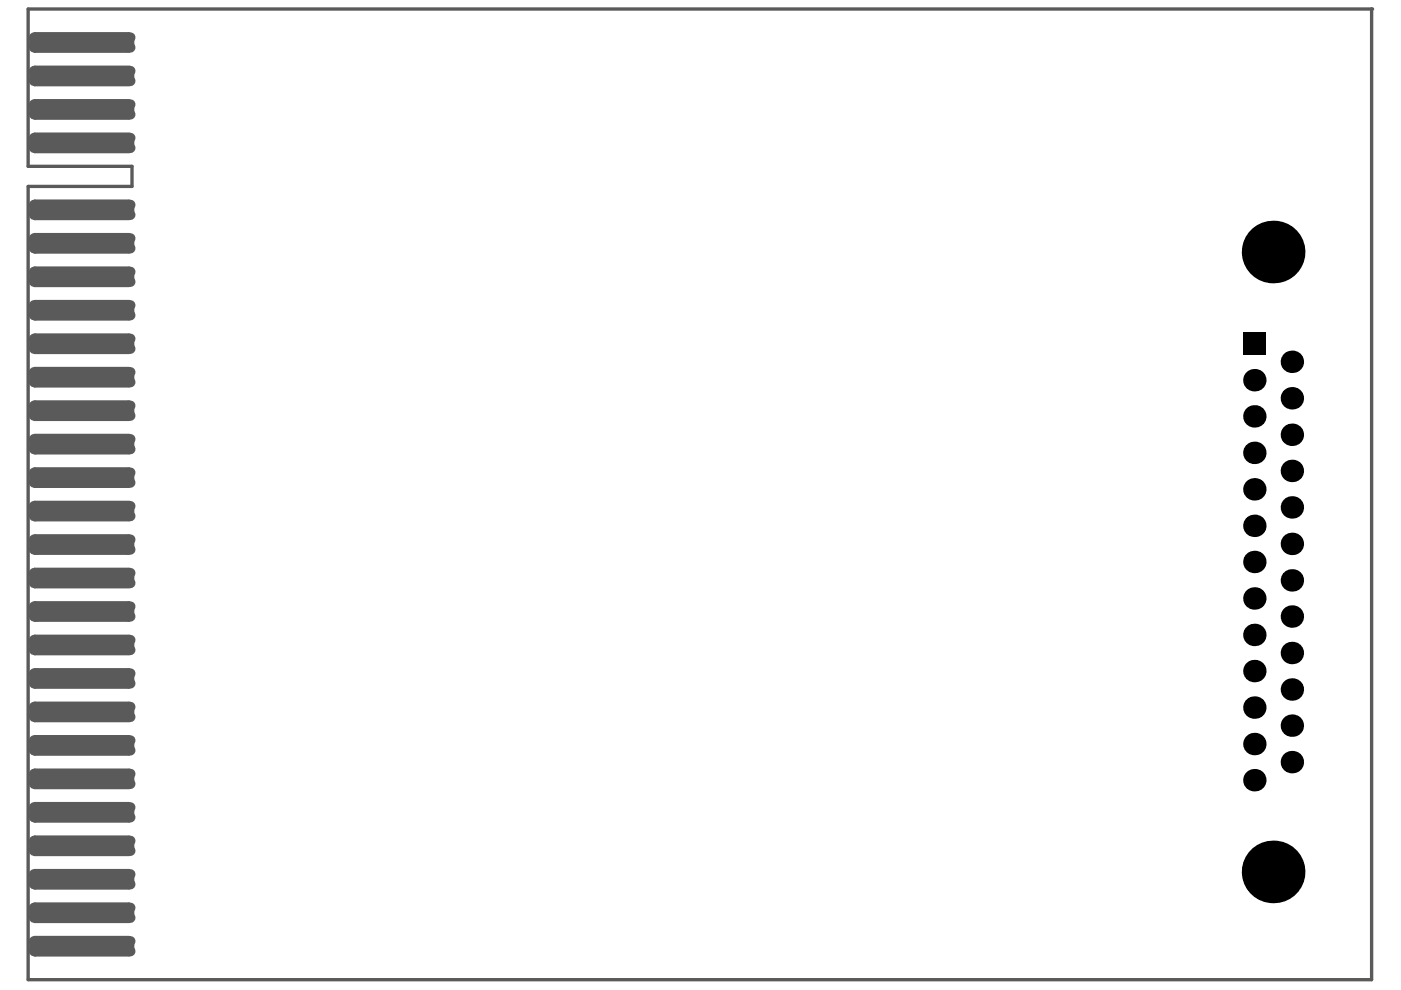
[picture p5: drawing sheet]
<svg xmlns="http://www.w3.org/2000/svg" width="297mm" height="210mm" viewBox="0 0 297 210" stroke-linecap="round" stroke-linejoin="round" font-family="sans-serif">
<circle cx="290.8" cy="1.9" r=".36" fill="#5a5a5a"/>
<path d="M6 1.9h284.8v205.8h-284.8v-168.2h22v-4.2h-22z" fill="none" stroke="#5a5a5a" stroke-width=".71"/>
<g fill="#000">
<circle cx="269.9" cy="53.4" r="6.6"/>
<circle cx="273.9" cy="76.7" r="2.38"/>
<circle cx="265.9" cy="88.3" r="2.38"/>
<circle cx="265.9" cy="96" r="2.38"/>
<circle cx="265.9" cy="80.6" r="2.38"/>
<circle cx="273.9" cy="92.2" r="2.38"/>
<circle cx="273.9" cy="84.4" r="2.38"/>
<circle cx="273.9" cy="99.8" r="2.38"/>
<circle cx="265.9" cy="111.5" r="2.38"/>
<circle cx="265.9" cy="119.1" r="2.38"/>
<circle cx="265.9" cy="103.7" r="2.38"/>
<circle cx="273.9" cy="115.3" r="2.38"/>
<circle cx="273.9" cy="107.6" r="2.38"/>
<circle cx="265.9" cy="134.6" r="2.38"/>
<circle cx="265.9" cy="126.9" r="2.38"/>
<circle cx="273.9" cy="130.7" r="2.38"/>
<circle cx="273.9" cy="138.5" r="2.38"/>
<circle cx="273.9" cy="123.1" r="2.38"/>
<circle cx="265.9" cy="142.3" r="2.38"/>
<circle cx="265.9" cy="157.8" r="2.38"/>
<circle cx="265.9" cy="150" r="2.38"/>
<circle cx="273.9" cy="153.9" r="2.38"/>
<circle cx="273.9" cy="146.2" r="2.38"/>
<circle cx="265.9" cy="165.4" r="2.38"/>
<circle cx="273.9" cy="161.6" r="2.38"/>
<circle cx="269.9" cy="184.9" r="6.6"/>
</g>
<path d="M263.6 70.5h4.7v4.7h-4.7z" fill-rule="evenodd" fill="#000"/>
<g fill="#5a5a5a">
<path d="M7.2 198.4h20.2l1.1 1.2v2.1l-1.1 1.1h-20.2l-1-1.1v-2.1z" fill-rule="evenodd"/>
<path d="M7.2 170h20.2l1.1 1.2v2.1l-1.1 1.1h-20.2l-1-1.1v-2.1z" fill-rule="evenodd"/>
<path d="M7.2 141.6h20.2l1.1 1.2v2.1l-1.1 1.1h-20.2l-1-1.1v-2.1z" fill-rule="evenodd"/>
<path d="M7.2 113.3h20.2l1.1 1.1v2.1l-1.1 1.2h-20.2l-1-1.2v-2.1z" fill-rule="evenodd"/>
<path d="M7.2 84.9h20.2l1.1 1.1v2.1l-1.1 1.2h-20.2l-1-1.2v-2.1z" fill-rule="evenodd"/>
<path d="M7.2 56.5h20.2l1.1 1.1v2.2l-1.1 1.1h-20.2l-1-1.1v-2.2z" fill-rule="evenodd"/>
<path d="M7.2 28.1h20.2l1.1 1.1v2.2l-1.1 1.1h-20.2l-1-1.1v-2.2z" fill-rule="evenodd"/>
<path d="M7.2 184.2h20.2l1.1 1.2v2.1l-1.1 1.1h-20.2l-1-1.1v-2.1z" fill-rule="evenodd"/>
<path d="M7.2 177.1h20.2l1.1 1.2v2.1l-1.1 1.1h-20.2l-1-1.1v-2.1z" fill-rule="evenodd"/>
<path d="M7.2 155.8h20.2l1.1 1.2v2.1l-1.1 1.1h-20.2l-1-1.1v-2.1z" fill-rule="evenodd"/>
<path d="M7.2 162.9h20.2l1.1 1.2v2.1l-1.1 1.1h-20.2l-1-1.1v-2.1z" fill-rule="evenodd"/>
<path d="M7.2 127.5h20.2l1.1 1.1v2.1l-1.1 1.2h-20.2l-1-1.2v-2.1z" fill-rule="evenodd"/>
<path d="M7.2 134.5h20.2l1.1 1.2v2.1l-1.1 1.1h-20.2l-1-1.1v-2.1z" fill-rule="evenodd"/>
<path d="M7.2 106.2h20.2l1.1 1.1v2.1l-1.1 1.2h-20.2l-1-1.2v-2.1z" fill-rule="evenodd"/>
<path d="M7.2 120.4h20.2l1.1 1.1v2.1l-1.1 1.2h-20.2l-1-1.2v-2.1z" fill-rule="evenodd"/>
<path d="M7.2 99.1h20.2l1.1 1.1v2.1l-1.1 1.2h-20.2l-1-1.2v-2.1z" fill-rule="evenodd"/>
<path d="M7.2 92h20.2l1.1 1.1v2.1l-1.1 1.2h-20.2l-1-1.2v-2.1z" fill-rule="evenodd"/>
<path d="M7.2 70.7h20.2l1.1 1.1v2.1l-1.1 1.2h-20.2l-1-1.2v-2.1z" fill-rule="evenodd"/>
<path d="M7.2 63.6h20.2l1.1 1.1v2.1l-1.1 1.2h-20.2l-1-1.2v-2.1z" fill-rule="evenodd"/>
<path d="M7.2 49.4h20.2l1.1 1.1v2.2l-1.1 1.1h-20.2l-1-1.1v-2.2z" fill-rule="evenodd"/>
<path d="M7.2 42.3h20.2l1.1 1.1v2.2l-1.1 1.1h-20.2l-1-1.1v-2.2z" fill-rule="evenodd"/>
<path d="M7.2 21h20.2l1.1 1.1v2.2l-1.1 1.1h-20.2l-1-1.1v-2.2z" fill-rule="evenodd"/>
<path d="M7.2 13.9h20.2l1.1 1.1v2.2l-1.1 1.1h-20.2l-1-1.1v-2.2z" fill-rule="evenodd"/>
<path d="M7.2 6.8h20.2l1.1 1.1v2.2l-1.1 1.1h-20.2l-1-1.1v-2.2z" fill-rule="evenodd"/>
<path d="M7.2 191.3h20.2l1.1 1.2v2.1l-1.1 1.1h-20.2l-1-1.1v-2.1z" fill-rule="evenodd"/>
<path d="M7.2 148.7h20.2l1.1 1.2v2.1l-1.1 1.1h-20.2l-1-1.1v-2.1z" fill-rule="evenodd"/>
<path d="M7.2 77.8h20.2l1.1 1.1v2.1l-1.1 1.2h-20.2l-1-1.2v-2.1z" fill-rule="evenodd"/>
</g>
<g fill="#5a5a5a">
<circle cx="7.2" cy="199.6" r="1.1"/>
<circle cx="7.2" cy="201.7" r="1.1"/>
<circle cx="27.4" cy="201.7" r="1.1"/>
<circle cx="27.4" cy="199.6" r="1.1"/>
<circle cx="7.2" cy="171.2" r="1.1"/>
<circle cx="7.2" cy="173.3" r="1.1"/>
<circle cx="27.4" cy="173.3" r="1.1"/>
<circle cx="27.4" cy="171.2" r="1.1"/>
<circle cx="7.2" cy="142.8" r="1.1"/>
<circle cx="7.2" cy="144.9" r="1.1"/>
<circle cx="27.4" cy="144.9" r="1.1"/>
<circle cx="27.4" cy="142.8" r="1.1"/>
<circle cx="7.2" cy="114.4" r="1.1"/>
<circle cx="7.2" cy="116.5" r="1.1"/>
<circle cx="27.4" cy="116.5" r="1.1"/>
<circle cx="27.4" cy="114.4" r="1.1"/>
<circle cx="7.2" cy="86" r="1.1"/>
<circle cx="7.2" cy="88.1" r="1.1"/>
<circle cx="27.4" cy="88.1" r="1.1"/>
<circle cx="27.4" cy="86" r="1.1"/>
<circle cx="7.2" cy="57.6" r="1.1"/>
<circle cx="7.2" cy="59.8" r="1.1"/>
<circle cx="27.4" cy="59.8" r="1.1"/>
<circle cx="27.4" cy="57.6" r="1.1"/>
<circle cx="7.2" cy="29.2" r="1.1"/>
<circle cx="7.2" cy="31.4" r="1.1"/>
<circle cx="27.4" cy="31.4" r="1.1"/>
<circle cx="27.4" cy="29.2" r="1.1"/>
<circle cx="7.2" cy="185.4" r="1.1"/>
<circle cx="7.2" cy="187.5" r="1.1"/>
<circle cx="27.4" cy="187.5" r="1.1"/>
<circle cx="27.4" cy="185.4" r="1.1"/>
<circle cx="7.2" cy="178.3" r="1.1"/>
<circle cx="7.2" cy="180.4" r="1.1"/>
<circle cx="27.4" cy="180.4" r="1.1"/>
<circle cx="27.4" cy="178.3" r="1.1"/>
<circle cx="7.2" cy="157" r="1.1"/>
<circle cx="7.2" cy="159.1" r="1.1"/>
<circle cx="27.4" cy="159.1" r="1.1"/>
<circle cx="27.4" cy="157" r="1.1"/>
<circle cx="7.2" cy="164.1" r="1.1"/>
<circle cx="7.2" cy="166.2" r="1.1"/>
<circle cx="27.4" cy="166.2" r="1.1"/>
<circle cx="27.4" cy="164.1" r="1.1"/>
<circle cx="7.2" cy="128.6" r="1.1"/>
<circle cx="7.2" cy="130.7" r="1.1"/>
<circle cx="27.4" cy="130.7" r="1.1"/>
<circle cx="27.4" cy="128.6" r="1.1"/>
<circle cx="7.2" cy="135.7" r="1.1"/>
<circle cx="7.2" cy="137.8" r="1.1"/>
<circle cx="27.4" cy="137.8" r="1.1"/>
<circle cx="27.4" cy="135.7" r="1.1"/>
<circle cx="7.2" cy="107.3" r="1.1"/>
<circle cx="7.2" cy="109.4" r="1.1"/>
<circle cx="27.4" cy="109.4" r="1.1"/>
<circle cx="27.4" cy="107.3" r="1.1"/>
<circle cx="7.2" cy="121.5" r="1.1"/>
<circle cx="7.2" cy="123.6" r="1.1"/>
<circle cx="27.4" cy="123.6" r="1.1"/>
<circle cx="27.4" cy="121.5" r="1.1"/>
<circle cx="7.2" cy="100.2" r="1.1"/>
<circle cx="7.2" cy="102.3" r="1.1"/>
<circle cx="27.4" cy="102.3" r="1.1"/>
<circle cx="27.4" cy="100.2" r="1.1"/>
<circle cx="7.2" cy="93.1" r="1.1"/>
<circle cx="7.2" cy="95.2" r="1.1"/>
<circle cx="27.4" cy="95.2" r="1.1"/>
<circle cx="27.4" cy="93.1" r="1.1"/>
<circle cx="7.2" cy="71.8" r="1.1"/>
<circle cx="7.2" cy="73.9" r="1.1"/>
<circle cx="27.4" cy="73.9" r="1.1"/>
<circle cx="27.4" cy="71.8" r="1.1"/>
<circle cx="7.2" cy="64.7" r="1.1"/>
<circle cx="7.2" cy="66.8" r="1.1"/>
<circle cx="27.4" cy="66.8" r="1.1"/>
<circle cx="27.4" cy="64.7" r="1.1"/>
<circle cx="7.2" cy="50.5" r="1.1"/>
<circle cx="7.2" cy="52.7" r="1.1"/>
<circle cx="27.4" cy="52.7" r="1.1"/>
<circle cx="27.4" cy="50.5" r="1.1"/>
<circle cx="7.2" cy="43.4" r="1.1"/>
<circle cx="7.2" cy="45.6" r="1.1"/>
<circle cx="27.4" cy="45.6" r="1.1"/>
<circle cx="27.4" cy="43.4" r="1.1"/>
<circle cx="7.2" cy="22.1" r="1.1"/>
<circle cx="7.2" cy="24.3" r="1.1"/>
<circle cx="27.4" cy="24.3" r="1.1"/>
<circle cx="27.4" cy="22.1" r="1.1"/>
<circle cx="7.2" cy="15" r="1.1"/>
<circle cx="7.2" cy="17.2" r="1.1"/>
<circle cx="27.4" cy="17.2" r="1.1"/>
<circle cx="27.4" cy="15" r="1.1"/>
<circle cx="7.2" cy="7.9" r="1.1"/>
<circle cx="7.2" cy="10.1" r="1.1"/>
<circle cx="27.4" cy="10.1" r="1.1"/>
<circle cx="27.4" cy="7.9" r="1.1"/>
<circle cx="7.2" cy="192.5" r="1.1"/>
<circle cx="7.2" cy="194.6" r="1.1"/>
<circle cx="27.4" cy="194.6" r="1.1"/>
<circle cx="27.4" cy="192.5" r="1.1"/>
<circle cx="7.2" cy="149.9" r="1.1"/>
<circle cx="7.2" cy="152" r="1.1"/>
<circle cx="27.4" cy="152" r="1.1"/>
<circle cx="27.4" cy="149.9" r="1.1"/>
<circle cx="7.2" cy="78.9" r="1.1"/>
<circle cx="7.2" cy="81" r="1.1"/>
<circle cx="27.4" cy="81" r="1.1"/>
<circle cx="27.4" cy="78.9" r="1.1"/>
</g>
</svg>
